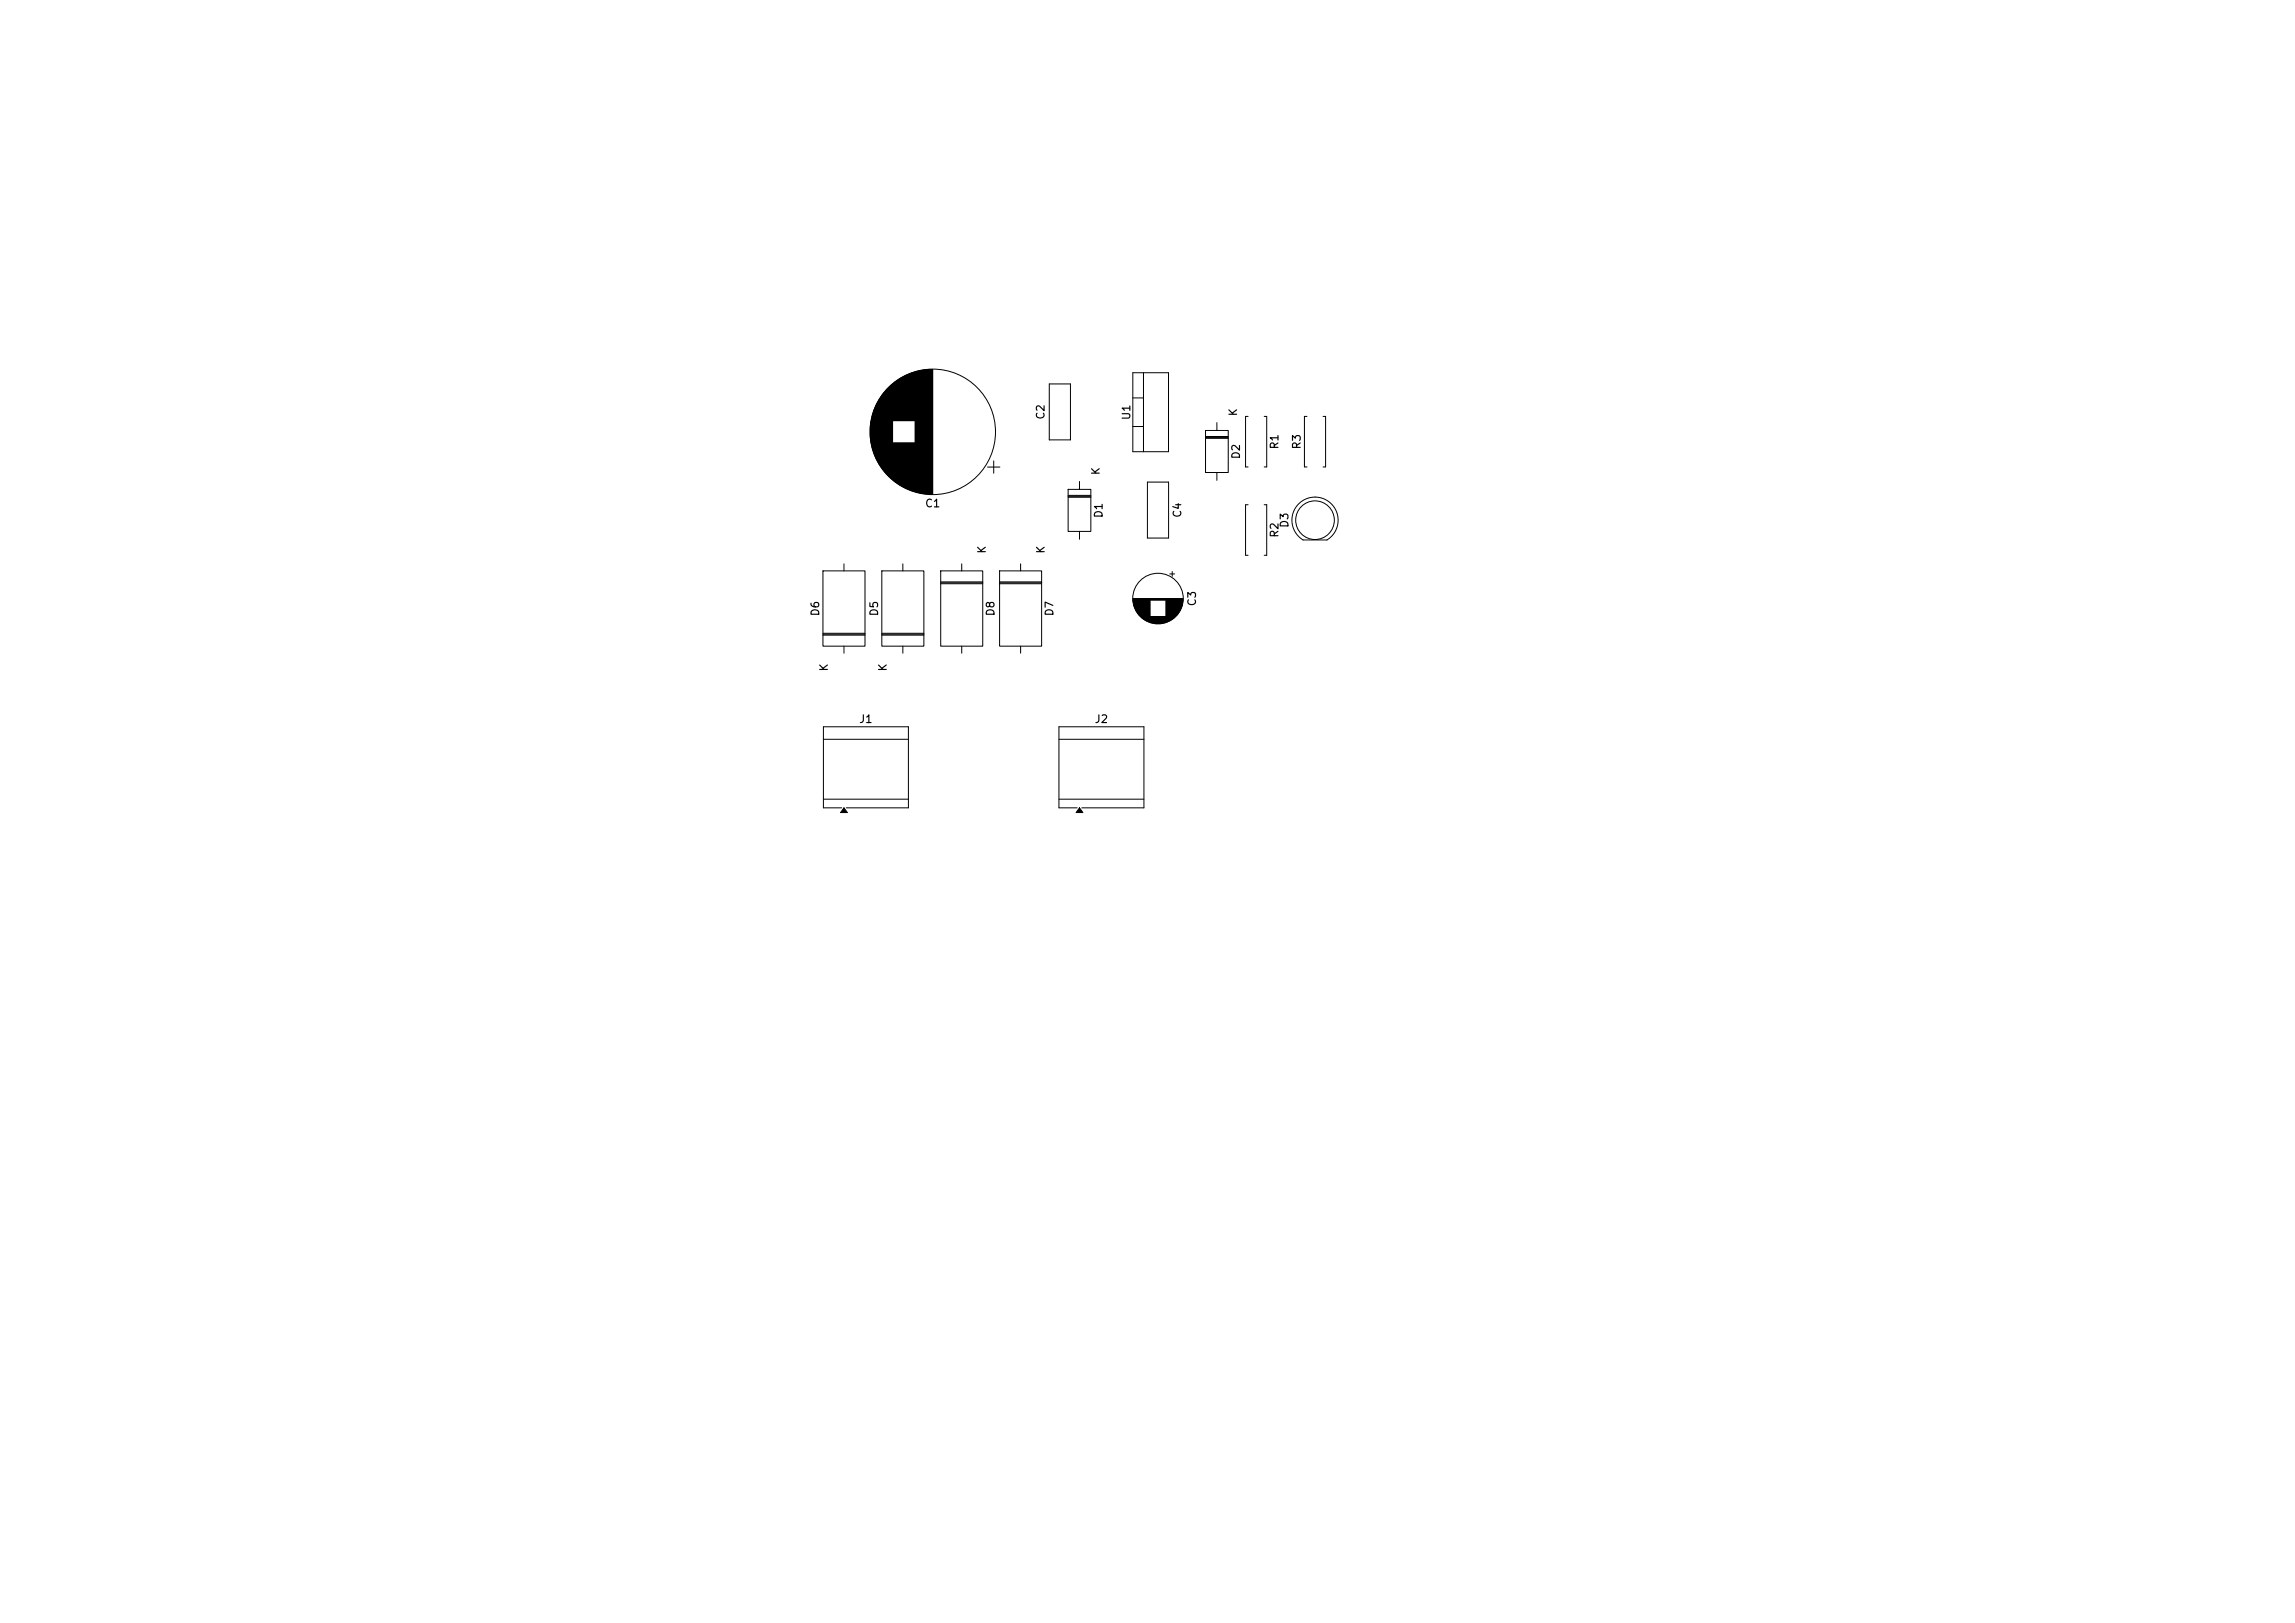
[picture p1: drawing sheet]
<svg xmlns="http://www.w3.org/2000/svg" width="297mm" height="210mm" viewBox="0 0 297 210" stroke-linecap="round" stroke-linejoin="round" font-family="sans-serif">
<defs><g id="words">
<g font-size="1">
<text x="160.3" y="53.9" transform="rotate(-90 160.3 53.9)">K</text>
<text x="135.4" y="54.4" transform="rotate(-90 135.4 54.4)">C2</text>
<text x="146.5" y="54.4" transform="rotate(-90 146.5 54.4)">U1</text>
<text x="160.7" y="59.5" transform="rotate(-90 160.7 59.5)">D2</text>
<text x="165.7" y="58.2" transform="rotate(-90 165.7 58.2)">R1</text>
<text x="168.6" y="58.2" transform="rotate(-90 168.6 58.2)">R3</text>
<text x="119.6" y="65.9">C1</text>
<text x="142.6" y="61.6" transform="rotate(-90 142.6 61.6)">K</text>
<text x="127.8" y="71.7" transform="rotate(-90 127.8 71.7)">K</text>
<text x="135.4" y="71.7" transform="rotate(-90 135.4 71.7)">K</text>
<text x="142.9" y="67.1" transform="rotate(-90 142.9 67.1)">D1</text>
<text x="153.1" y="67.1" transform="rotate(-90 153.1 67.1)">C4</text>
<text x="165.7" y="69.7" transform="rotate(-90 165.7 69.7)">R2</text>
<text x="167" y="68.4" transform="rotate(-90 167 68.4)">D3</text>
<text x="106.3" y="79.8" transform="rotate(-90 106.3 79.8)">D6</text>
<text x="113.9" y="79.8" transform="rotate(-90 113.9 79.8)">D5</text>
<text x="128.9" y="79.8" transform="rotate(-90 128.9 79.8)">D8</text>
<text x="136.6" y="79.8" transform="rotate(-90 136.6 79.8)">D7</text>
<text x="155" y="78.5" transform="rotate(-90 155 78.5)">C3</text>
<text x="107.4" y="87" transform="rotate(-90 107.4 87)">K</text>
<text x="115" y="87" transform="rotate(-90 115 87)">K</text>
<text x="111.1" y="93.8">J1</text>
<text x="141.6" y="93.8">J2</text>
</g>
</g></defs>
<g fill="none" stroke="#000" stroke-width=".13">
<path d="M112.6 55.1v1.5M112.7 54.8v2.2M112.7 54.5v2.7M112.8 54.3v3.1M112.8 54.1v3.5M112.8 54v3.8M112.9 53.8v4.2M112.9 53.7v4.4M112.9 53.5v4.7M113 53.4v5M113 53.3v5.2M113.1 53.2v5.4"/>
<path d="M113.1 53.1v5.6M113.1 53v5.8M113.2 52.9v6M113.2 52.8v6.2M113.3 52.7v6.4M113.3 52.6v6.6M113.3 52.5v6.8M113.4 52.4v7M113.4 52.3v7.1M113.5 52.2v7.3M113.5 52.2v7.4M113.5 52.1v7.6"/>
<path d="M113.6 52v7.7M113.6 51.9v7.9M113.7 51.9v8M113.7 51.8v8.2M113.7 51.7v8.3M113.8 51.7v8.4M113.8 51.6v8.6M113.9 51.5v8.7M113.9 51.5v8.8M113.9 51.4v8.9M114 51.4v9M114 51.3v9.2"/>
<path d="M114.1 51.2v9.3M114.1 51.2v9.4M114.1 51.1v9.5M114.2 51.1v9.6M114.2 51v9.7M114.3 51v9.8M114.3 50.9v9.9M114.3 50.9v10M114.4 50.8v10.1M114.4 50.8v10.2M114.5 50.7v10.3M114.5 50.7v10.4"/>
<path d="M114.5 50.6v10.5M114.6 50.6v10.6M114.6 50.5v10.7M114.7 50.5v10.8M114.7 50.4v10.9M114.7 50.4v11M114.8 50.4v11M114.8 50.3v11.1M114.9 50.3v11.2M114.9 50.2v11.3M114.9 50.2v11.4M115 50.2v11.4"/>
<path d="M115 50.1v11.5M115.1 50.1v11.6M115.1 50v11.7M115.1 50v11.8M115.2 50v11.8M115.2 49.9v11.9M115.3 49.9v12M115.4 49.8v12.1M115.4 49.8v12.2M115.5 49.7v12.3M115.5 49.7v12.4M115.5 49.7v4.7"/>
<path d="M115.5 57.3v4.8M115.6 49.6v4.8M115.6 57.3v4.8M115.6 57.3v4.9M115.7 49.6v4.8M115.7 57.3v4.9M115.7 49.5v4.9M115.8 49.5v4.9M115.8 57.3v5M115.8 49.4v5M115.9 49.4v5M115.9 57.3v5.1"/>
<path d="M115.9 49.3v5.1M116 49.3v5.1M116 57.3v5.1M116 57.3v5.2M116.1 49.3v5.1M116.1 57.3v5.2M116.1 49.2v5.2M116.2 49.2v5.2M116.2 57.3v5.3M116.2 49.1v5.3M116.3 49.1v5.3M116.3 57.3v5.3"/>
<path d="M116.3 57.3v5.4M116.4 49v5.4M116.4 57.3v5.4M116.5 49v5.4M116.5 57.3v5.5M116.6 48.9v5.5M116.6 57.3v5.5M116.6 57.3v5.6M116.7 48.9v5.5M116.7 57.3v5.6M116.7 48.8v5.6M116.8 48.8v5.6"/>
<path d="M116.8 57.3v5.7M116.9 48.8v5.6M116.9 57.3v5.7M116.9 48.7v5.7M117 48.7v5.7M117 57.3v5.7M117 57.3v5.8M117.1 48.7v5.7M117.1 57.3v5.8M117.1 48.6v5.8M117.2 48.6v5.8M117.2 57.3v5.9"/>
<path d="M117.3 48.6v5.8M117.3 57.3v5.9M117.3 48.5v5.9M117.4 48.5v5.9M117.4 57.3v5.9M117.4 57.3v6M117.5 48.5v5.9M117.5 57.3v6M117.5 48.4v6M117.6 48.4v6M117.6 57.3v6M117.6 57.3v6.1"/>
<path d="M117.7 48.4v6M117.7 57.3v6.1M117.8 48.4v6M117.8 57.3v6.1M117.8 48.3v6.1M117.9 48.3v6.1M117.9 57.3v6.1M117.9 57.3v6.2M118 48.3v6.1M118 57.3v6.2M118.1 48.2v6.2M118.1 57.3v6.2"/>
<path d="M118.2 48.2v6.2M118.2 57.3v6.3M118.3 48.2v6.2M118.3 57.3v6.3M118.4 48.1v6.3M118.4 57.3v6.3M118.4 48.1v15.5M118.5 48.1v15.5M118.5 48.1v15.6M118.6 48.1v15.6M118.7 48.1v15.6M118.7 48v15.7"/>
<path d="M118.8 48v15.7M118.9 48v15.7M118.9 48v15.8M119 48v15.8M119.1 48v15.8M119.2 47.9v15.9M119.3 47.9v15.9M119.4 47.9v16M119.5 47.9v16M119.6 47.9v16M119.7 47.9v16M119.8 47.9v16"/>
<path d="M119.8 47.8v16.1M119.9 47.8v16.1M120 47.8v16.1M120.1 47.8v16.1M120.2 47.8v16.1M120.3 47.8v16.1M120.3 47.8v16.2M120.4 47.8v16.2M120.5 47.8v16.2M120.6 47.8v16.2M120.7 47.8v16.2M128.6 59.6v1.6"/>
<path d="M135.8 49.7h2.7v7.2h-2.7zM146.6 48.2h4.6v10.3h-4.6zM146.6 51.5h1.4M146.6 55.2h1.4M148 48.2v10.3M156 56.5h2.9M156 56.6h2.9M156 56.7h2.9M156 55.7h2.9v5.4h-2.9zM157.5 54.7v1M161.5 53.9h-.3v6.5h.3M163.6 53.9h.3v6.5h-.3"/>
<path d="M169.1 53.9h-.3v6.5h.3M171.2 53.9h.3v6.5h-.3M106.5 73.9h5.4v9.7h-5.4zM109.2 73v.9M114.1 73.9h5.5v9.7h-5.5zM116.8 73v.9M121.7 73.9h5.5v9.7h-5.5zM121.7 75.3h5.5M121.7 75.4h5.5M121.7 75.5h5.5M124.5 73v.9M127.8 60.4h1.6"/>
<path d="M129.4 73.9h5.4v9.7h-5.4zM129.4 75.3h5.4M129.4 75.4h5.4M129.4 75.5h5.4M132.1 73v.9M138.2 64.1h3M138.2 64.2h3M138.2 64.3h3M138.2 63.3h3v5.5h-3zM139.7 62.3v1M139.7 68.8v1M146.6 77.5h6.5"/>
<path d="M146.6 77.6h6.5M146.6 77.7h6.5M146.6 77.7h2.2M146.6 77.8h2.2M146.7 77.9h2.1M146.7 78h2.1M146.7 78.1h2.1M146.7 78.2h2.1M146.7 78.3h2.1M146.8 78.3h2M146.8 78.4h2M146.8 78.5h2"/>
<path d="M146.8 78.6h2M146.9 78.7h1.9M146.9 78.8h1.9M146.9 78.9h1.9M147 78.9h1.8M147 79h1.8M147 79.1h1.8M147.1 79.1h1.7M147.1 79.2h1.7M147.2 79.3h1.6M147.3 79.4h1.5M147.3 79.5h1.5"/>
<path d="M147.4 79.5h1.4M147.4 79.6h1.4M147.5 79.7h1.3M147.6 79.7h1.2M147.6 79.8h4.5M147.7 79.9h4.3M147.8 79.9h4.2M147.8 80h4.1M148.5 62.4h2.7v7.2h-2.7zM150.9 77.7h2.2M150.9 77.8h2.2M150.9 77.9h2.2"/>
<path d="M150.9 78h2.1M150.9 78.1h2.1M150.9 78.2h2.1M150.9 78.3h2.1M150.9 78.4h2.1M150.9 78.4h2M150.9 78.5h2M150.9 78.6h2M150.9 78.7h2M150.9 78.7h1.9M150.9 78.8h1.9M150.9 78.9h1.9"/>
<path d="M150.9 78.9h1.8M150.9 79h1.8M150.9 79.1h1.8M150.9 79.1h1.7M150.9 79.2h1.7M150.9 79.3h1.6M150.9 79.4h1.6M150.9 79.4h1.5M150.9 79.5h1.5M150.9 79.5h1.4M150.9 79.6h1.4M150.9 79.7h1.3"/>
<path d="M151.4 74.3h.6M151.7 73.9v.7M157.5 61.1v1.1M161.5 65.3h-.3v6.6h.3M163.6 65.3h.3v6.6h-.3M168.1 65.2a2.99 2.99 0 0 1 4.4 .3 2.99 2.99 0 0 1-.8 4.4h-3.1a2.99 2.99 0 0 1-.5-4.7zM106.5 81.9h5.4M106.5 82.1h5.4M106.5 82.2h5.4M106.6 95.7h11M109.2 83.6v.9M114.1 81.9h5.5"/>
<path d="M114.1 82.1h5.5M114.1 82.2h5.5M116.8 83.6v.9M124.5 83.6v.9M132.1 83.6v.9M137 95.7h11M147.9 80h4M147.9 80.1h3.9M148 80.1h3.7M148.1 80.2h3.5M148.2 80.3h3.3M148.3 80.3h3.1"/>
<path d="M148.4 80.3h3M148.4 80.4h2.9M148.5 80.4h2.7M148.6 80.5h2.5M148.7 80.5h2.3M148.8 80.5h2.1M148.9 80.6h1.9M149.1 80.6h1.6M149.2 80.7h1.3M149.5 80.7h.8M106.6 103.4h11M108.9 104.5h-2.3v-10.5h11v10.5h-8.1"/>
<path d="M109.2 104.5l.5 .6h-.9zM137 103.4h11M139.4 104.5h-2.4v-10.5h11v10.5h-8M139.7 104.5l.4 .6h-.8z"/>
<circle cx="120.7" cy="55.9" r="8.1"/>
<circle cx="149.9" cy="77.4" r="3.3"/>
<circle cx="170.2" cy="67.3" r="2.5"/>
</g>
<path d="M109.2 104.5l.5 .6h-.9zM139.7 104.5l.4 .6h-.8z" fill="#000"/>
<use href="#words"/>
</svg>
